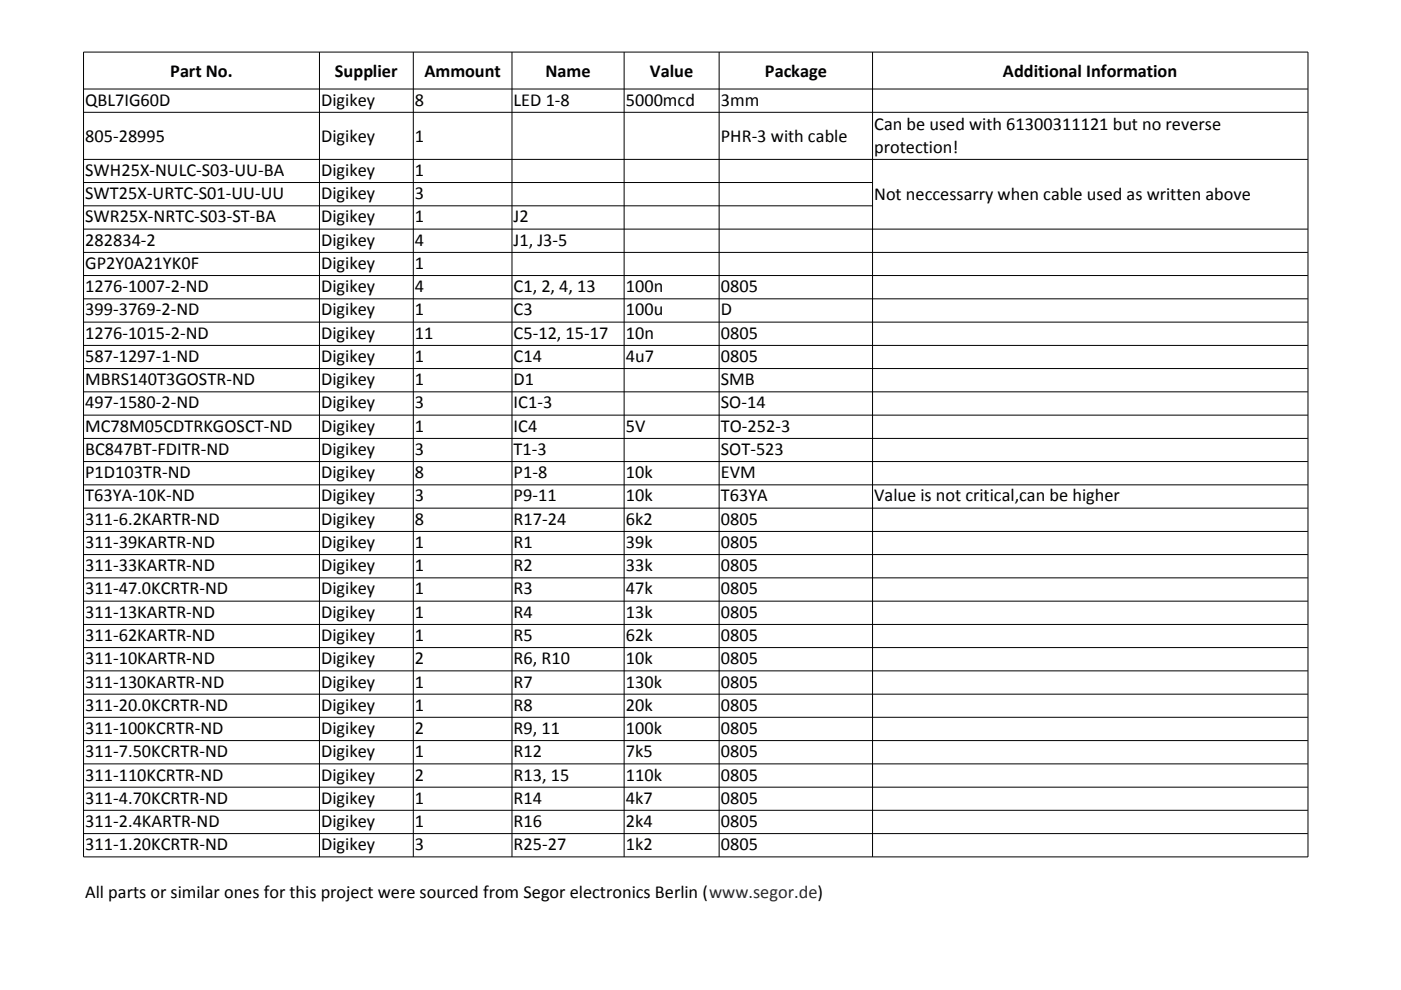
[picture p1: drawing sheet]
<svg xmlns="http://www.w3.org/2000/svg" width="297mm" height="210mm" viewBox="0 0 297 210" stroke-linecap="round" stroke-linejoin="round" font-family="sans-serif">
<defs><g id="words">
<g font-size="3.9">
<text x="36.1" y="16.3">Part No.</text>
<text x="71" y="16.3">Supplier</text>
<text x="90" y="16.3">Ammount</text>
<text x="115.7" y="16.3">Name</text>
<text x="137.8" y="16.3">Value</text>
<text x="162.2" y="16.3">Package</text>
<text x="212.7" y="16.3">Additional Information</text>
<text x="18.1" y="22.4">QBL7IG60D</text>
<text x="68.1" y="22.4">Digikey</text>
<text x="88" y="22.4">8</text>
<text x="108.9" y="22.4">LED 1-8</text>
<text x="132.7" y="22.4">5000mcd</text>
<text x="152.8" y="22.4">3mm</text>
<text x="185.3" y="27.6">Can be used with 61300311121 but no reverse</text>
<text x="18.1" y="30.1">805-28995</text>
<text x="68.1" y="30.1">Digikey</text>
<text x="88" y="30.1">1</text>
<text x="152.8" y="30.1">PHR-3 with cable</text>
<text x="185.3" y="32.3">protection!</text>
<text x="18.1" y="37.3">SWH25X-NULC-S03-UU-BA</text>
<text x="68.1" y="37.3">Digikey</text>
<text x="88" y="37.3">1</text>
<text x="18.1" y="42.2">SWT25X-URTC-S01-UU-UU</text>
<text x="18.1" y="47.2">SWR25X-NRTC-S03-ST-BA</text>
<text x="68.1" y="42.3">Digikey</text>
<text x="68.1" y="47.2">Digikey</text>
<text x="88" y="42.2">3</text>
<text x="88" y="47.2">1</text>
<text x="108.9" y="47.2">J2</text>
<text x="185.3" y="42.5">Not neccessarry when cable used as written above</text>
<text x="18.1" y="52.1">282834-2</text>
<text x="68.1" y="52.1">Digikey</text>
<text x="88" y="52.1">4</text>
<text x="108.9" y="52.1">J1, J3-5</text>
<text x="18.1" y="57">GP2Y0A21YK0F</text>
<text x="68.1" y="57">Digikey</text>
<text x="88" y="57">1</text>
<text x="18.1" y="61.9">1276-1007-2-ND</text>
<text x="68.1" y="62">Digikey</text>
<text x="88" y="61.9">4</text>
<text x="108.9" y="61.9">C1, 2, 4, 13</text>
<text x="132.7" y="61.9">100n</text>
<text x="152.8" y="61.9">0805</text>
<text x="18.1" y="66.9">399-3769-2-ND</text>
<text x="18.1" y="71.8">1276-1015-2-ND</text>
<text x="68.1" y="66.9">Digikey</text>
<text x="68.1" y="71.8">Digikey</text>
<text x="88" y="66.9">1</text>
<text x="88" y="71.8">11</text>
<text x="108.9" y="66.9">C3</text>
<text x="108.9" y="71.8">C5-12, 15-17</text>
<text x="132.7" y="66.9">100u</text>
<text x="132.7" y="71.8">10n</text>
<text x="152.8" y="66.9">D</text>
<text x="152.8" y="71.8">0805</text>
<text x="18.1" y="76.8">587-1297-1-ND</text>
<text x="68.1" y="76.8">Digikey</text>
<text x="88" y="76.8">1</text>
<text x="108.9" y="76.8">C14</text>
<text x="132.7" y="76.8">4u7</text>
<text x="152.8" y="76.8">0805</text>
<text x="18.1" y="81.7">MBRS140T3GOSTR-ND</text>
<text x="68.1" y="81.7">Digikey</text>
<text x="88" y="81.7">1</text>
<text x="108.9" y="81.7">D1</text>
<text x="152.8" y="81.7">SMB</text>
<text x="18.1" y="86.6">497-1580-2-ND</text>
<text x="68.1" y="86.6">Digikey</text>
<text x="88" y="86.6">3</text>
<text x="108.9" y="86.6">IC1-3</text>
<text x="152.8" y="86.6">SO-14</text>
<text x="18.1" y="91.5">MC78M05CDTRKGOSCT-ND</text>
<text x="68.1" y="91.5">Digikey</text>
<text x="88" y="91.5">1</text>
<text x="108.9" y="91.5">IC4</text>
<text x="132.7" y="91.5">5V</text>
<text x="152.8" y="91.5">TO-252-3</text>
<text x="18.1" y="96.5">BC847BT-FDITR-ND</text>
<text x="18.1" y="101.4">P1D103TR-ND</text>
<text x="68.1" y="96.5">Digikey</text>
<text x="68.1" y="101.4">Digikey</text>
<text x="88" y="96.5">3</text>
<text x="88" y="101.4">8</text>
<text x="108.9" y="96.5">T1-3</text>
<text x="108.9" y="101.4">P1-8</text>
<text x="132.7" y="101.4">10k</text>
<text x="152.8" y="96.5">SOT-523</text>
<text x="152.8" y="101.4">EVM</text>
<text x="18.1" y="106.3">T63YA-10K-ND</text>
<text x="68.1" y="106.3">Digikey</text>
<text x="88" y="106.3">3</text>
<text x="108.9" y="106.3">P9-11</text>
<text x="132.7" y="106.3">10k</text>
<text x="152.8" y="106.3">T63YA</text>
<text x="185.3" y="106.3">Value is not critical,can be higher</text>
<text x="18.1" y="111.3">311-6.2KARTR-ND</text>
<text x="68.1" y="111.3">Digikey</text>
<text x="88" y="111.3">8</text>
<text x="108.9" y="111.3">R17-24</text>
<text x="132.7" y="111.3">6k2</text>
<text x="152.8" y="111.3">0805</text>
<text x="18.1" y="116.2">311-39KARTR-ND</text>
<text x="68.1" y="116.2">Digikey</text>
<text x="88" y="116.2">1</text>
<text x="108.9" y="116.2">R1</text>
<text x="132.7" y="116.2">39k</text>
<text x="152.8" y="116.2">0805</text>
<text x="18.1" y="121.1">311-33KARTR-ND</text>
<text x="68.1" y="121.1">Digikey</text>
<text x="88" y="121.1">1</text>
<text x="108.9" y="121.1">R2</text>
<text x="132.7" y="121.1">33k</text>
<text x="152.8" y="121.1">0805</text>
<text x="18.1" y="126">311-47.0KCRTR-ND</text>
<text x="18.1" y="131">311-13KARTR-ND</text>
<text x="68.1" y="126">Digikey</text>
<text x="68.1" y="131">Digikey</text>
<text x="88" y="126">1</text>
<text x="88" y="131">1</text>
<text x="108.9" y="126">R3</text>
<text x="108.9" y="131">R4</text>
<text x="132.7" y="126">47k</text>
<text x="132.7" y="131">13k</text>
<text x="152.8" y="126">0805</text>
<text x="152.8" y="131">0805</text>
<text x="18.1" y="135.9">311-62KARTR-ND</text>
<text x="68.1" y="135.9">Digikey</text>
<text x="88" y="135.9">1</text>
<text x="108.9" y="135.9">R5</text>
<text x="132.7" y="135.9">62k</text>
<text x="152.8" y="135.9">0805</text>
<text x="18.1" y="140.8">311-10KARTR-ND</text>
<text x="68.1" y="140.9">Digikey</text>
<text x="88" y="140.8">2</text>
<text x="108.9" y="140.8">R6, R10</text>
<text x="132.7" y="140.8">10k</text>
<text x="152.8" y="140.8">0805</text>
<text x="18.1" y="145.8">311-130KARTR-ND</text>
<text x="68.1" y="145.8">Digikey</text>
<text x="88" y="145.8">1</text>
<text x="108.9" y="145.8">R7</text>
<text x="132.7" y="145.8">130k</text>
<text x="152.8" y="145.8">0805</text>
<text x="18.1" y="150.7">311-20.0KCRTR-ND</text>
<text x="18.1" y="155.6">311-100KCRTR-ND</text>
<text x="68.1" y="150.7">Digikey</text>
<text x="68.1" y="155.6">Digikey</text>
<text x="88" y="150.7">1</text>
<text x="88" y="155.6">2</text>
<text x="108.9" y="150.7">R8</text>
<text x="108.9" y="155.6">R9, 11</text>
<text x="132.7" y="150.7">20k</text>
<text x="132.7" y="155.6">100k</text>
<text x="152.8" y="150.7">0805</text>
<text x="152.8" y="155.6">0805</text>
<text x="18.1" y="160.5">311-7.50KCRTR-ND</text>
<text x="68.1" y="160.6">Digikey</text>
<text x="88" y="160.5">1</text>
<text x="108.9" y="160.5">R12</text>
<text x="132.7" y="160.5">7k5</text>
<text x="152.8" y="160.5">0805</text>
<text x="18.1" y="165.5">311-110KCRTR-ND</text>
<text x="68.1" y="165.5">Digikey</text>
<text x="88" y="165.5">2</text>
<text x="108.9" y="165.5">R13, 15</text>
<text x="132.7" y="165.5">110k</text>
<text x="152.8" y="165.5">0805</text>
<text x="18.1" y="170.4">311-4.70KCRTR-ND</text>
<text x="68.1" y="170.4">Digikey</text>
<text x="88" y="170.4">1</text>
<text x="108.9" y="170.4">R14</text>
<text x="132.7" y="170.4">4k7</text>
<text x="152.8" y="170.4">0805</text>
<text x="18.1" y="175.4">311-2.4KARTR-ND</text>
<text x="68.1" y="175.4">Digikey</text>
<text x="88" y="175.4">1</text>
<text x="108.9" y="175.4">R16</text>
<text x="132.7" y="175.4">2k4</text>
<text x="152.8" y="175.4">0805</text>
<text x="18.1" y="180.3">311-1.20KCRTR-ND</text>
<text x="68.1" y="180.3">Digikey</text>
<text x="88" y="180.3">3</text>
<text x="108.9" y="180.3">R25-27</text>
<text x="132.7" y="180.3">1k2</text>
<text x="152.8" y="180.3">0805</text>
<text x="18.1" y="190.4">All parts or similar ones for this project were sourced from Segor electronics Berlin (www.segor.de)</text>
</g>
</g></defs>
<g fill="none" stroke="#000" stroke-width=".21">
<path d="M17.7 11h259.6v170.7h-259.6zM17.7 18.9h259.6M67.7 11v170.7M87.6 11v170.7M108.5 11v170.7M132.3 11v170.7M152.5 11v170.7M185 11v170.7M17.7 23.8h259.6M17.7 33.8h259.6M17.7 38.7h167.3M17.7 43.6h167.3"/>
<path d="M17.7 48.6h259.6M17.7 53.5h259.6M17.7 58.4h259.6M17.7 63.4h259.6M17.7 68.3h259.6M17.7 73.2h259.6M17.7 78.1h259.6M17.7 83.1h259.6M17.7 88h259.6M17.7 93h259.6M17.7 97.9h259.6M17.7 102.8h259.6"/>
<path d="M17.7 107.7h259.6M17.7 112.7h259.6M17.7 117.6h259.6M17.7 122.5h259.6M17.7 127.5h259.6M17.7 132.4h259.6M17.7 137.3h259.6M17.7 142.2h259.6M17.7 147.2h259.6M17.7 152.1h259.6M17.7 157h259.6M17.7 162h259.6"/>
<path d="M17.7 166.9h259.6M17.7 171.8h259.6M17.7 176.7h259.6"/>
</g>
<use href="#words"/>
</svg>
